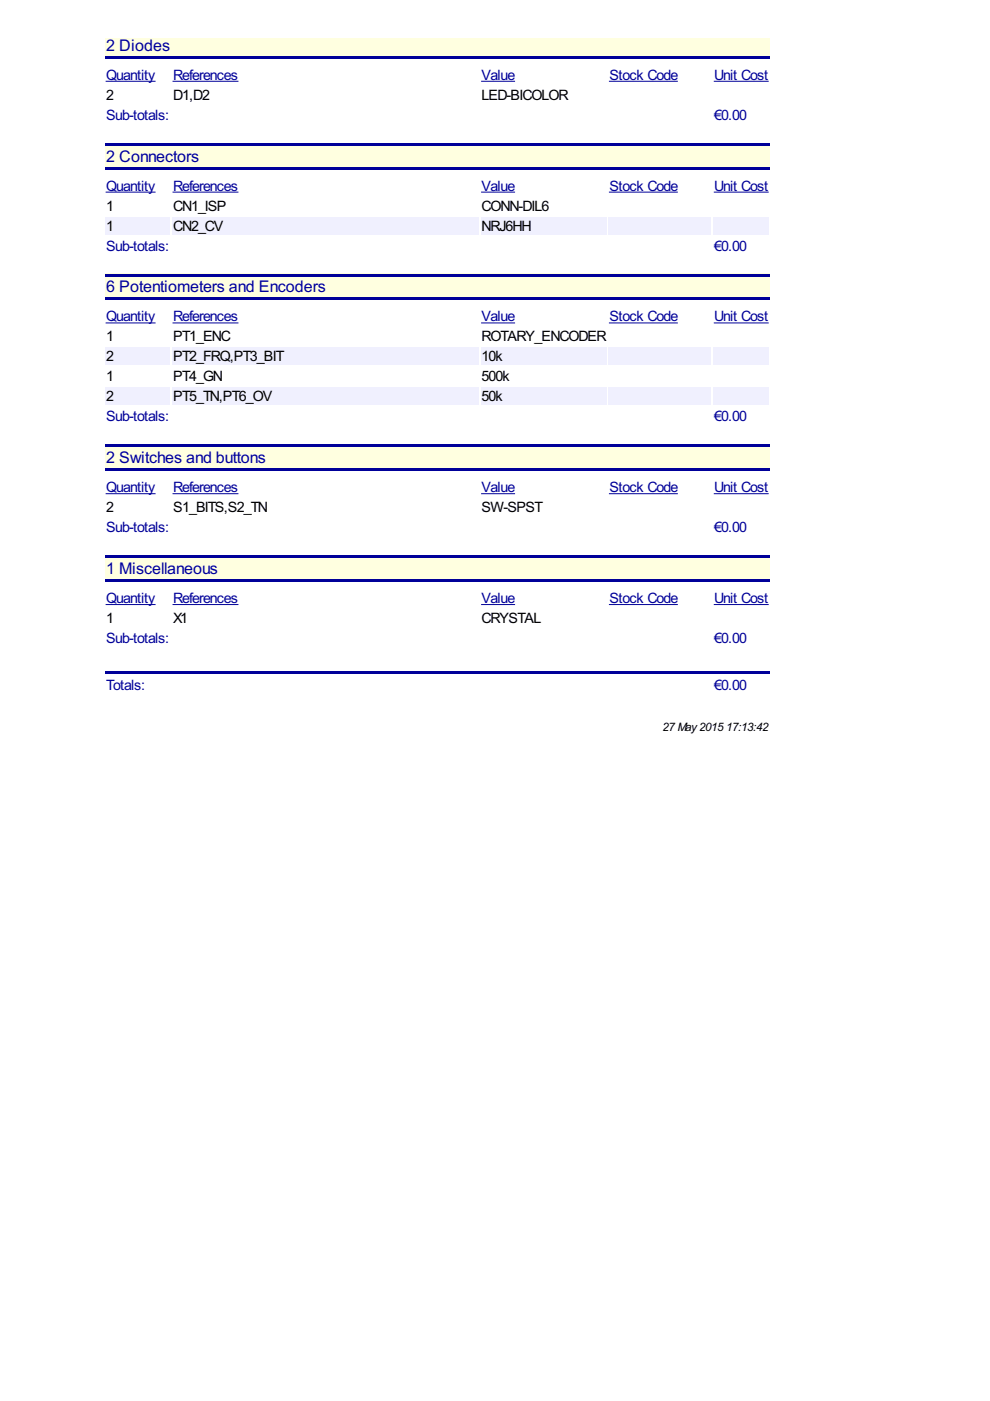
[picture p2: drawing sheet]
<svg xmlns="http://www.w3.org/2000/svg" width="210mm" height="297mm" viewBox="0 0 210 297" stroke-linecap="round" stroke-linejoin="round" font-family="sans-serif">
<defs><g id="words">
<g font-size="3.8" fill="#009">
<text x="22.5" y="10.8">2 Diodes</text>
<text x="22.5" y="34.3">2 Connectors</text>
<text x="22.5" y="62">6 Potentiometers and Encoders</text>
<text x="22.5" y="98.2">2 Switches and buttons</text>
<text x="22.5" y="121.7">1 Miscellaneous</text>
</g>
<g font-size="3.4" fill="#009">
<text x="22.5" y="16.9">Quantity</text>
<text x="36.7" y="16.9">References</text>
<text x="102.1" y="16.9">Value</text>
<text x="129.2" y="16.9">Stock Code</text>
<text x="151.4" y="16.9">Unit Cost</text>
<text x="22.5" y="25.4">Sub-totals:</text>
<text x="151.4" y="25.4">€0.00</text>
<text x="22.5" y="40.4">Quantity</text>
<text x="36.7" y="40.4">References</text>
<text x="102.1" y="40.4">Value</text>
<text x="129.2" y="40.4">Stock Code</text>
<text x="151.4" y="40.4">Unit Cost</text>
<text x="22.5" y="53.1">Sub-totals:</text>
<text x="151.4" y="53.1">€0.00</text>
<text x="22.5" y="68.2">Quantity</text>
<text x="36.7" y="68.2">References</text>
<text x="102.1" y="68.2">Value</text>
<text x="129.2" y="68.2">Stock Code</text>
<text x="151.4" y="68.2">Unit Cost</text>
<text x="22.5" y="89.3">Sub-totals:</text>
<text x="151.4" y="89.3">€0.00</text>
<text x="22.5" y="104.4">Quantity</text>
<text x="36.7" y="104.4">References</text>
<text x="102.1" y="104.4">Value</text>
<text x="129.2" y="104.4">Stock Code</text>
<text x="151.4" y="104.4">Unit Cost</text>
<text x="22.5" y="112.8">Sub-totals:</text>
<text x="151.4" y="112.8">€0.00</text>
<text x="22.5" y="127.9">Quantity</text>
<text x="36.7" y="127.9">References</text>
<text x="102.1" y="127.9">Value</text>
<text x="129.2" y="127.9">Stock Code</text>
<text x="151.4" y="127.9">Unit Cost</text>
<text x="22.5" y="136.3">Sub-totals:</text>
<text x="151.4" y="136.3">€0.00</text>
<text x="22.5" y="146.3">Totals:</text>
<text x="151.4" y="146.3">€0.00</text>
</g>
<g font-size="3.4">
<text x="22.5" y="21.1">2</text>
<text x="36.7" y="21.1">D1,D2</text>
<text x="102.1" y="21.1">LED-BICOLOR</text>
<text x="22.5" y="44.7">1</text>
<text x="36.7" y="44.7">CN1_ISP</text>
<text x="102.1" y="44.7">CONN-DIL6</text>
<text x="22.5" y="48.9">1</text>
<text x="36.7" y="48.9">CN2_CV</text>
<text x="102.1" y="48.9">NRJ6HH</text>
<text x="22.5" y="72.4">1</text>
<text x="22.5" y="76.6">2</text>
<text x="36.7" y="72.4">PT1_ENC</text>
<text x="36.7" y="76.6">PT2_FRQ,PT3_BIT</text>
<text x="102.1" y="72.4">ROTARY_ENCODER</text>
<text x="102.1" y="76.6">10k</text>
<text x="22.5" y="80.9">1</text>
<text x="36.7" y="80.9">PT4_GN</text>
<text x="102.1" y="80.9">500k</text>
<text x="22.5" y="85.1">2</text>
<text x="36.7" y="85.1">PT5_TN,PT6_OV</text>
<text x="102.1" y="85.1">50k</text>
<text x="22.5" y="108.6">2</text>
<text x="36.7" y="108.6">S1_BITS,S2_TN</text>
<text x="102.1" y="108.6">SW-SPST</text>
<text x="22.5" y="132.1">1</text>
<text x="36.7" y="132.1">X1</text>
<text x="102.1" y="132.1">CRYSTAL</text>
</g>
<g font-size="2.8">
<text x="140.4" y="155">27May2015</text>
<text x="154" y="155">17:13:42</text>
</g>
</g></defs>
<path d="M22.3 8.2h140.8v4.3h-140.8z" fill="#ffffe0"/>
<path d="M22.3 11.8h140.8v.7h-140.8z" fill="#009"/>
<path d="M22.3 30.3h140.8v5.7h-140.8z" fill="#ffffe0"/>
<g fill="#009">
<path d="M22.3 30.3h140.8v.6h-140.8z"/>
<path d="M22.3 35.3h140.8v.7h-140.8z"/>
</g>
<g fill="#f0f0fe">
<path d="M22.3 45.9h13.8v3.8h-13.8z"/>
<path d="M36.5 45.9h65v3.8h-65z"/>
<path d="M101.9 45.9h26.7v3.8h-26.7z"/>
<path d="M129 45.9h21.8v3.8h-21.8z"/>
<path d="M151.2 45.9h11.9v3.8h-11.9z"/>
</g>
<path d="M22.3 58h140.8v5.7h-140.8z" fill="#ffffe0"/>
<g fill="#009">
<path d="M22.3 58h140.8v.6h-140.8z"/>
<path d="M22.3 63.1h140.8v.6h-140.8z"/>
</g>
<g fill="#f0f0fe">
<path d="M22.3 73.7h13.8v3.8h-13.8z"/>
<path d="M36.5 73.7h65v3.8h-65z"/>
<path d="M101.9 73.7h26.7v3.8h-26.7z"/>
<path d="M129 73.7h21.8v3.8h-21.8z"/>
<path d="M151.2 73.7h11.9v3.8h-11.9z"/>
<path d="M22.3 82.1h13.8v3.8h-13.8z"/>
<path d="M36.5 82.1h65v3.8h-65z"/>
<path d="M101.9 82.1h26.7v3.8h-26.7z"/>
<path d="M129 82.1h21.8v3.8h-21.8z"/>
<path d="M151.2 82.1h11.9v3.8h-11.9z"/>
</g>
<path d="M22.3 94.2h140.8v5.7h-140.8z" fill="#ffffe0"/>
<g fill="#009">
<path d="M22.3 94.2h140.8v.6h-140.8z"/>
<path d="M22.3 99.3h140.8v.6h-140.8z"/>
</g>
<path d="M22.3 117.7h140.8v5.7h-140.8z" fill="#ffffe0"/>
<g fill="#009">
<path d="M22.3 117.7h140.8v.6h-140.8z"/>
<path d="M22.3 122.8h140.8v.6h-140.8z"/>
<path d="M22.3 142.3h140.8v.6h-140.8z"/>
</g>
<g fill="none" stroke="#009" stroke-width=".21">
<path d="M22.5 17.2h10.4M36.7 17.2h13.8M102.1 17.2h7M129.2 17.2h14.4M151.4 17.2h11.5M22.5 40.7h10.4M36.7 40.7h13.8M102.1 40.7h7M129.2 40.7h14.4M151.4 40.7h11.5M22.5 68.5h10.4M36.7 68.5h13.8"/>
<path d="M102.1 68.5h7M129.2 68.5h14.4M151.4 68.5h11.5M22.5 104.7h10.4M36.7 104.7h13.8M102.1 104.7h7M129.2 104.7h14.4M151.4 104.7h11.5M22.5 128.2h10.4M36.7 128.2h13.8M102.1 128.2h7M129.2 128.2h14.4"/>
<path d="M151.4 128.2h11.5"/>
</g>
<use href="#words"/>
</svg>
